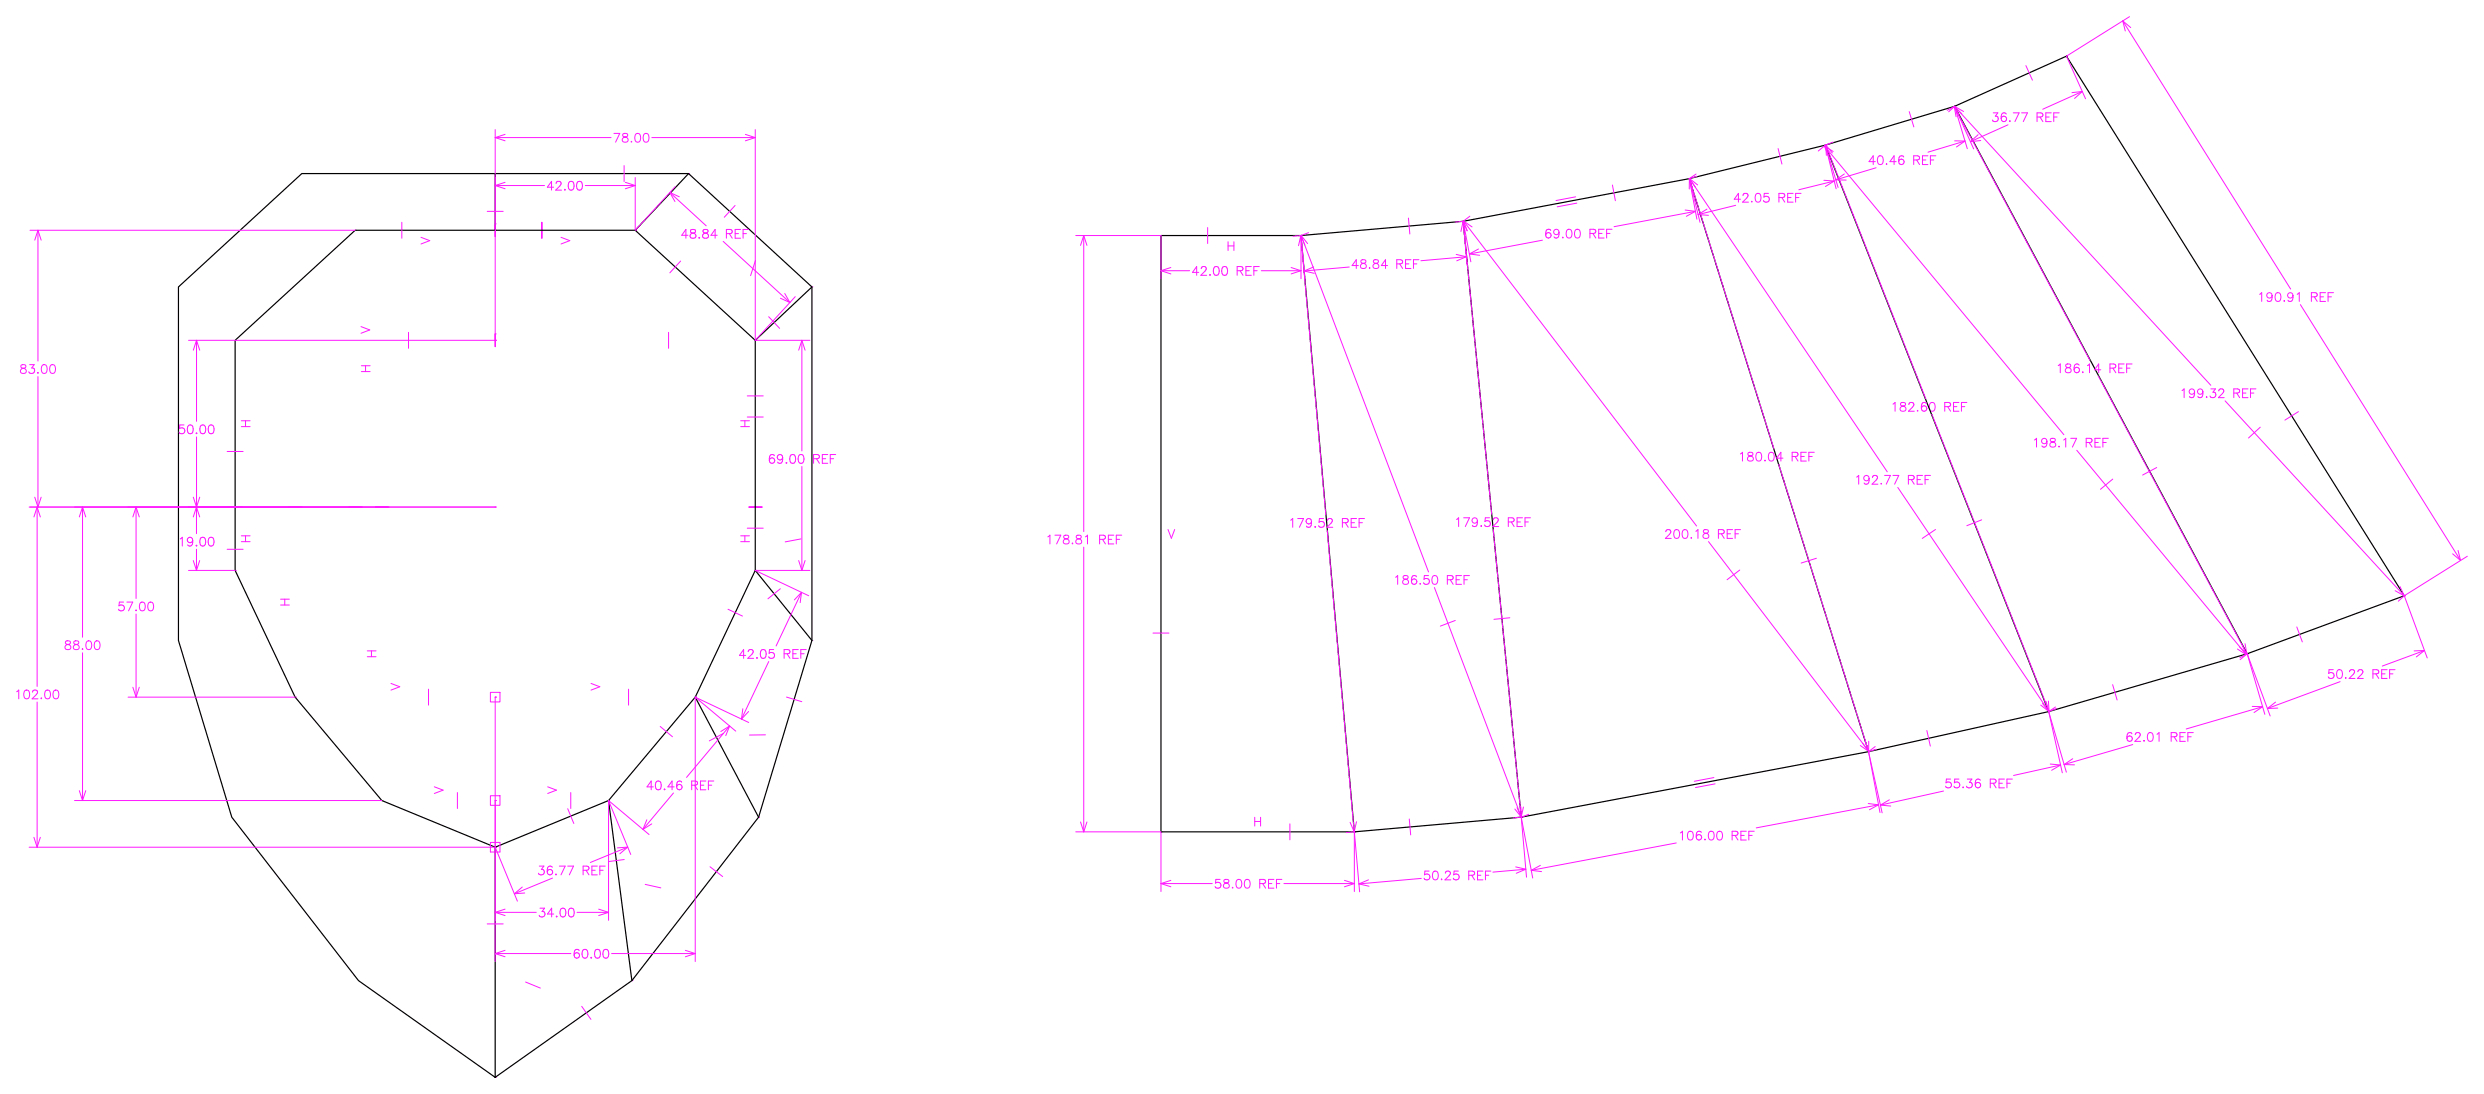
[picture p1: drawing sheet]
<svg xmlns="http://www.w3.org/2000/svg" width="745mm" height="328mm" viewBox="0 0 745 328" stroke-linecap="round" stroke-linejoin="round" font-family="sans-serif">
<g fill="none" stroke="#ff19ff" stroke-width=".3">
<path d="M607.6 19.7l2 4.3M619.8 16.8h.1M619.8 16.8l5.7 12.8M636.7 6.3l50.3 80.4M636.7 6.3l2.4 2M636.7 6.3l.7 3M638.7 5l-18.9 11.8M148.5 38.9v63.1M226.5 38.9v63.1M572.6 33.5l1.4 4.6M586.1 31.9l40.7 76.2M586.1 31.9l.6 3.1"/>
<path d="M586.1 31.9l2.3 2.2M586.2 31.9l76.9 83.6M586.2 31.9l1.3 2.8M586.2 31.9l2.7 1.5M586.2 31.9h.1M586.2 31.9l3.9 12.7M586.2 31.9l5.8 12.8M586.2 31.9l-2.2 1.2M586.2 31.9l-1.7 1.6M597.8 33.8h1.4l-.7 1a.88 .88 0 0 1 .6 1.5 .88 .88 0 0 1-1.5-.3M601.7 34.2a.77 .77 0 0 0-1.1-.2l-.3 .3-.1 1.3M602.3 37.4l-11.3 5.1"/>
<path d="M602.7 36.3h.3zM603.8 33.8h1.8l-1.3 2.7M606.4 33.8h1.7l-1.2 2.7M611 35.1l1.5-.1 .2-.4-.1-.5-.5-.3h-1.1v2.7M611.9 35.1l.8 1.4M613.6 35.1h1M615.2 33.8h-1.6v2.7h1.6M616 35.1h1M617.6 33.8h-1.6v2.7M624.6 27.4l-11.9 5.4M624.6 27.4l-3.1 .4M624.6 27.4l-2.4 2.1"/>
<path d="M148.5 52h.1M148.5 55.6h14.8M148.5 55.6l3 1M148.5 41.3h34.8M148.5 41.3l3 .9M151.5 54.7l-3 .9M151.5 40.3l-3 1M166 56.1h-1.8l1.2-1.7v2.6M166.8 55l.5-.6 .9 .2a.82 .82 0 0 1-.3 1.2l-1.2 1.2h1.7M169.3 56.9h.3zM170.8 54.5a.85 .85 0 0 1 1.3 .4 1.33 1.33 0 0 1-.9 2.1 1.68 1.68 0 0 1-.4-2.5zM173.3 54.5a.85 .85 0 0 1 1.3 .4 1.33 1.33 0 0 1-.9 2.1 1.68 1.68 0 0 1-.4-2.5z"/>
<path d="M175.5 55.6h15M184.1 40h1.8l-1.3 2.6M186.9 40.1a.53 .53 0 0 0 .2 .9 .94 .94 0 0 1 1.1 .4 .94 .94 0 0 1-.1 1.1l-.8 .1a.75 .75 0 0 1-.7-.8 .75 .75 0 0 1 .8-.7l.5-.1a.53 .53 0 0 0 .2-.9zM187.2 49.7v4.7M187.6 54.7l2.9 .9M189.4 42.4v.2zM190.5 53.2v15.8M190.5 55.6l-2.9 1M190.8 40.1a.85 .85 0 0 1 1.2 .4 1.33 1.33 0 0 1-.9 2.1 1.68 1.68 0 0 1-.3-2.5zM193.3 40.1a.85 .85 0 0 1 1.2 .4 1.33 1.33 0 0 1-.9 2.1 1.68 1.68 0 0 1-.3-2.5zM195.5 41.3h31M200.9 57.7l10.9 10"/>
<path d="M200.9 57.7l1.5 2.7M200.9 57.7l2.8 1.3M202.5 56l-12 13M206.5 52h.1M223.6 40.3l2.9 1M226.5 41.3l-2.9 .9M472.6 59l-5.9 1.1M483.6 55.5l.9 4.7M506.7 53.6h.1M506.7 53.6l2.3 12.1M506.7 53.6l3.2 13.1M506.7 53.6l25.3 80.9"/>
<path d="M506.7 53.6l1.8 2.5M506.7 53.6v3.1M506.7 53.5l59.4 88M506.7 53.5l2.5 2M506.7 53.5l.9 3M508.7 52.2l-2 1.4M509 52.8l-2.3 .8M522 59.7h-1.8l1.2-1.7v2.6M522.8 58.6l.5-.6 .9 .2a.82 .82 0 0 1-.3 1.2l-1.2 1.2h1.7M526.8 58.1a.85 .85 0 0 1 1.3 .4 1.33 1.33 0 0 1-.9 2.1 1.68 1.68 0 0 1-.4-2.5zM530.4 58h-1.2l-.1 1.1a.93 .93 0 0 1 1.4 0 .93 .93 0 0 1-.2 1.4 .93 .93 0 0 1-1.4-.4M533.3 44.5l1.2 4.7"/>
<path d="M533.6 59.2l1.5-.1 .2-.4-.1-.5-.5-.2h-1.1v2.6M534.4 59.2l.9 1.4M536.2 59.2h1M537.8 58h-1.6v2.6h1.6M538.6 59.2h1M540.2 58h-1.6v2.6M547 54.1l3.2 .2M547.2 43.8l71.8 86.6M547.2 43.8l1.1 2.9M547.2 43.8l2.6 1.6M547.5 43.5h.1M547.5 43.5l3.2 13.1"/>
<path d="M547.5 43.5l3.8 12.7M547.5 43.5l-2.1 1.8M547.6 43.5l30 76.1M547.6 43.5l2 2.4M547.6 43.5l.2 3.1M549.8 42.6l-2.3 .9M550.2 54.3l-10.7 2.6M550.2 54.3l-2.7 1.6M550.6 53.9l3.1 .1M553.2 52.2l-2.6 1.7M562.5 48.5h-1.9l1.2-1.8v2.6M562.7 50.3l-12.1 3.6"/>
<path d="M563.5 46.8a.85 .85 0 0 1 1.2 .4 1.33 1.33 0 0 1-.9 2.1 1.68 1.68 0 0 1-.3-2.5zM565.7 49.2h.3zM568.7 48.5h-1.8l1.2-1.8v2.6M571 47.1a.77 .77 0 0 0-1.1-.3l-.3 .4-.1 1.3M574 48l1.5-.2 .2-.3-.1-.5-.5-.3h-1.1v2.6M574.9 48l.8 1.3M576.6 48h1M578.2 46.7h-1.6v2.6h1.6M579 48h1M580.6 46.7h-1.6v2.6M586.3 42.2l3.1 .1M589.4 42.3l-11.1 3.3"/>
<path d="M589.4 42.3l-2.6 1.8M593.3 40.4l-2.3 2.1M594.1 42.1l-3.1 .4M9 69h97.5M11.4 69v39.3M11.4 69l-1 3M11.4 69l.9 3M106.5 69h.1M120.5 66.7v4.7M126.3 71.2l2.6 1-2.6 1M146.1 63.4h4.8M148.5 69h.1"/>
<path d="M148.5 67.1h.1M148.5 67.1v3.9zM162.5 71.4v-4.7v4.7M168.3 71.2l2.6 1-2.6 1M190.5 69h.1M204.1 78.3l-3.2 3.5M206.4 70.6h-1.9l1.2-1.8v2.6M207.2 68.9a.53 .53 0 0 0 .3 .9 .94 .94 0 0 1 1 .4 .94 .94 0 0 1 0 1.1l-.9 .1a.75 .75 0 0 1-.7-.8 .75 .75 0 0 1 .8-.7l.5-.1a.53 .53 0 0 0 .3-.9zM209.7 71.2v.2zM211 68.9a.53 .53 0 0 0 .2 .9 .94 .94 0 0 1 1.1 .4 .94 .94 0 0 1-.1 1.1l-.8 .1a.75 .75 0 0 1-.7-.8 .75 .75 0 0 1 .8-.7l.5-.1a.53 .53 0 0 0 .2-.9zM215.1 70.6h-1.9l1.3-1.8v2.6M216.9 72.4l20 18.3"/>
<path d="M217.9 70.1l1.5-.2 .2-.3-.1-.5-.5-.3h-1.1v2.6M218.7 70.1l.9 1.3M220.5 61.6l-3.3 3.5M220.5 70.1h1M222.1 68.8h-1.6v2.6h1.6M222.9 70.1h1M224.5 68.8h-1.6v2.6M226.6 78.1l-1.5 4.6M322.7 70.6h25.5M325.1 70.6v88.8M325.1 70.6l-1 3M325.1 70.6l.9 3"/>
<path d="M348.2 70.6h.1M348.2 70.6v13M362.2 68.2v4.8M368.3 72.5v2.6M368.3 73.7h1.8M370.1 72.5v2.6M375.3 79.9h-1.6v2.7h1.6M377.7 79.9h-1.6v2.7M390.2 70.6l7.5 83.8M390.2 70.6l1.2 2.9M390.2 70.6l-.7 3.1M390.2 70.6h.1"/>
<path d="M390.2 70.6v13M390.2 70.6l1.2 13M390.2 70.6l-2.4 .2M390.3 70.6l38.2 100.9M390.3 70.6l1.9 2.4M390.3 70.6l.1 3.1M392.5 69.8l-2.3 .8M407.4 79.6h-1.9l1.3-1.7v2.6M408.3 78a.53 .53 0 0 0 .2 .9 .94 .94 0 0 1 1.1 .4 .94 .94 0 0 1 0 1.1l-.9 .1a.75 .75 0 0 1-.7-.8 .75 .75 0 0 1 .8-.7l.5-.1a.53 .53 0 0 0 .3-.9zM412.1 78a.53 .53 0 0 0 .2 .9 .94 .94 0 0 1 1.1 .4 .94 .94 0 0 1-.1 1.1l-.9 .1a.75 .75 0 0 1-.6-.8 .75 .75 0 0 1 .8-.7l.5-.1a.53 .53 0 0 0 .2-.9zM416.2 79.6h-1.9l1.3-1.7v2.6M418.9 79.1l1.5-.1 .3-.4-.1-.5-.5-.2h-1.2v2.6"/>
<path d="M419.8 79.1l.9 1.4M421.6 79.1h1M422.4 65.4l.5 4.8M423.2 77.9h-1.6v2.6h1.6M423.9 79.1h1.1M425.6 77.9h-1.7v2.6M436.8 76.3l3 .7M438.9 66.4l8.5 87.8M438.9 66.4l-.7 3M438.9 66.4l1.2 2.8M438.9 66.4h.1M438.9 66.4l1.1 13"/>
<path d="M438.9 66.4l2.3 12.1M438.9 66.4l-2.4 .2M439 66.3l69.9 91.4M439 66.3l2.5 1.8M439 66.3l1 2.9M439.8 77l-13.6 1.2M439.8 77l-2.9 1.2M440.7 76.2l3.1 .4M440.9 64.8l-2 1.6M443.4 74.7l-2.7 1.5M462.6 72l-21.9 4.2M465.1 69.1a.77 .77 0 0 0-1.1-.2l-.3 .3-.1 1.3"/>
<path d="M467.6 69.6a1.24 1.24 0 0 1-1 1.8l-.5-.4M468.6 71.3h.3zM470.1 68.9a.85 .85 0 0 1 1.3 .3 1.33 1.33 0 0 1-.9 2.2 1.68 1.68 0 0 1-.4-2.5zM472.6 68.9a.85 .85 0 0 1 1.3 .3 1.33 1.33 0 0 1-.9 2.2 1.68 1.68 0 0 1-.4-2.5zM472.9 60.9l-5.8 1.1M476.9 70l1.5-.1 .2-.4-.1-.5-.5-.3h-1.1v2.7M477.8 70l.8 1.4M479.5 70h1M481.1 68.7h-1.6v2.7h1.6M481.9 70h1M483.5 68.7h-1.6v2.7M505.4 63l3.1 .4"/>
<path d="M508.5 63.4l-24.4 4.6M508.5 63.4l-2.7 1.5M509.3 64.3l3.1 .3M512 62.7l-2.7 1.6M520.6 61.6l-11.3 2.7M525.3 60.5h.2zM108.3 97.9l2.6 1-2.6 1M122.5 99.7v4.7M200.5 99.7v4.7M230.5 95l3.3 3.5M234.1 89.4l2.8 1.3M235.4 88l1.5 2.7"/>
<path d="M238.5 89l-12 13M243.5 86h.1M348.2 81.2h8.6M348.2 81.2l3 .9M351.2 80.2l-3 1M359.5 81.7h-1.8l1.2-1.8v2.7M360.3 80.6l.5-.7 .9 .3a.82 .82 0 0 1-.3 1.1l-1.2 1.3h1.7M362.8 82.4h.3zM364.3 80.1a.85 .85 0 0 1 1.3 .3 1.33 1.33 0 0 1-.9 2.2 1.68 1.68 0 0 1-.4-2.5zM366.8 80.1a.85 .85 0 0 1 1.3 .3 1.33 1.33 0 0 1-.9 2.2 1.68 1.68 0 0 1-.4-2.5zM371.1 81.2l1.5-.1 .2-.4-.1-.5-.5-.3h-1.1v2.7M371.9 81.2l.9 1.4"/>
<path d="M373.7 81.2h1M376.1 81.2h1M378.3 81.2h11.9M387.3 80.2l2.9 1M390.2 81.2l-2.9 .9M391.1 81.3l3.1 .7M394 80l-2.9 1.3M404.7 80.1l-13.6 1.2M410.8 80.3v.2zM677.7 88.3l.7-.5v2.6M681.5 88.6a1.24 1.24 0 0 1-1 1.8l-.5-.4M682.7 87.9a.85 .85 0 0 1 1.3 .4 1.33 1.33 0 0 1-.9 2.1 1.68 1.68 0 0 1-.4-2.5z"/>
<path d="M685.1 90.1v.3zM687.8 88.6a1.24 1.24 0 0 1-1 1.8l-.6-.4M689 88.3l.6-.5v2.6M690 91.3l48 76.8M693.3 89l1.5-.1 .2-.4-.1-.5-.5-.2h-1.1v2.6M694.1 89l.9 1.4M695.9 89h1M697.5 87.8h-1.6v2.6h1.6M698.3 89h1M699.9 87.8h-1.6v2.6M6.4 109.5a.53 .53 0 0 0 .2 .8 .94 .94 0 0 1 1.1 .4 .94 .94 0 0 1-.1 1.1l-.8 .2a.75 .75 0 0 1-.7-.8 .75 .75 0 0 1 .8-.7l.5-.2a.53 .53 0 0 0 .2-.8zM8.9 109.3h1.4l-.8 1a.88 .88 0 0 1 .7 1.5 .88 .88 0 0 1-1.6-.3"/>
<path d="M11.3 111.8h.2zM11.4 112.9v39.1M12.8 109.5a.85 .85 0 0 1 1.2 .3 1.33 1.33 0 0 1-.9 2.2 1.68 1.68 0 0 1-.3-2.5zM15.3 109.5a.85 .85 0 0 1 1.2 .3 1.33 1.33 0 0 1-.9 2.2 1.68 1.68 0 0 1-.3-2.5zM56.5 102h92M58.9 102v24.3M58.9 102l1 3M58.9 102l-.9 3M70.5 102h.1M108.4 111.4h2.6M108.4 109.7h2.6M109.6 109.7v1.7"/>
<path d="M148.5 100.1h.1M148.5 100.1v3.9zM148.5 102h.1M224.1 118.7h4.8M226.5 102h.1M226.5 102h16.4M240.5 102v33.2M240.5 102l-1 3M240.5 102l1 3M617.3 109.6l.7-.5v2.7M619.7 109.3a.53 .53 0 0 0 .3 .8 .94 .94 0 0 1 1 .4 .94 .94 0 0 1 0 1.1l-.9 .2a.75 .75 0 0 1-.7-.8 .75 .75 0 0 1 .8-.7l.5-.2a.53 .53 0 0 0 .3-.8zM623.6 109.5a.77 .77 0 0 0-1.1-.2l-.3 .3-.1 1.3"/>
<path d="M624.6 111.6h.2zM626.1 109.6l.6-.5v2.7M629.3 112.7l44.6 83.4M630.1 110.9h-1.9l1.3-1.8v2.7M632.8 110.4l1.6-.1 .2-.4-.1-.5-.5-.3h-1.2v2.7M633.7 110.4l.9 1.4M635.5 110.4h1M637.1 109.1h-1.6v2.7h1.6M637.9 110.4h1M639.5 109.1h-1.6v2.7M654.5 117.1l.6-.5v2.6M658.2 117.5a1.24 1.24 0 0 1-1 1.7l-.5-.3"/>
<path d="M660.7 117.5a1.24 1.24 0 0 1-1 1.7l-.5-.3M661.9 119v.2zM663.1 116.6h1.4l-.8 1a.88 .88 0 0 1 .7 1.4 .88 .88 0 0 1-1.5-.3M665.5 117.2l.5-.6 .9 .3a.82 .82 0 0 1-.3 1.1l-1.2 1.2h1.7M670 117.9l1.5-.2 .2-.3-.1-.5-.5-.3h-1.1v2.6M670.9 117.9l.8 1.3M672.6 117.9h1M674.3 116.6h-1.7v2.6h1.7M675 117.9h1M676.6 116.6h-1.6v2.6M55.2 127.4h-1.3l-.1 1.2a.93 .93 0 0 1 1.4-.1 .93 .93 0 0 1-.2 1.4 .93 .93 0 0 1-1.3-.3M56.6 127.6a.85 .85 0 0 1 1.2 .3 1.33 1.33 0 0 1-.9 2.2 1.68 1.68 0 0 1-.3-2.5z"/>
<path d="M58.8 129.9h.3zM58.9 131v29M60.3 127.6a.85 .85 0 0 1 1.3 .3 1.33 1.33 0 0 1-.9 2.2 1.68 1.68 0 0 1-.4-2.5zM62.8 127.6a.85 .85 0 0 1 1.3 .3 1.33 1.33 0 0 1-.9 2.2 1.68 1.68 0 0 1-.4-2.5zM68.1 135.4h4.8M72.4 127.9h2.6M72.4 126.2h2.6M73.6 126.2v1.7M222.2 127.9h2.6M222.2 126.2h2.6M223.4 126.2v1.7M224.1 125h4.8"/>
<path d="M232.2 136.7a.77 .77 0 0 0-1.1-.3l-.2 .4-.2 1.3M234.8 137.2a1.24 1.24 0 0 1-1.1 1.7l-.5-.3M235.9 138.7v.2zM237.3 136.4a.85 .85 0 0 1 1.2 .4 1.33 1.33 0 0 1-.9 2.1 1.68 1.68 0 0 1-.3-2.5zM239.8 136.4a.85 .85 0 0 1 1.2 .4 1.33 1.33 0 0 1-.9 2.1 1.68 1.68 0 0 1-.3-2.5zM240.5 139.9v31.1M244 137.6l1.5-.2 .3-.4-.2-.5-.5-.2h-1.1v2.6M244.9 137.6l.9 1.3M246.6 137.6h1M248.3 136.3h-1.7v2.6h1.7M249 137.6h1M250.7 136.3h-1.7v2.6"/>
<path d="M522 136.1l.6-.5v2.7M524.4 135.8a.53 .53 0 0 0 .2 .8 .94 .94 0 0 1 1.1 .4 .94 .94 0 0 1-.1 1.1l-.8 .2a.75 .75 0 0 1-.7-.9 .75 .75 0 0 1 .8-.6l.5-.2a.53 .53 0 0 0 .2-.8zM527 135.8a.85 .85 0 0 1 1.3 .3 1.33 1.33 0 0 1-.9 2.2 1.68 1.68 0 0 1-.4-2.5zM529.4 138v.3zM530.8 135.8a.85 .85 0 0 1 1.2 .3 1.33 1.33 0 0 1-.9 2.2 1.68 1.68 0 0 1-.3-2.5zM533.5 139.2l27 86.2M534.8 137.4h-1.9l1.2-1.8v2.7M537.5 136.9l1.5-.1 .3-.4-.1-.5-.5-.3h-1.2v2.7M538.4 136.9l.9 1.4M540.2 136.9h1M541.8 135.6h-1.6v2.7h1.6M542.5 136.9h1"/>
<path d="M544.2 135.6h-1.7v2.7M567.8 121.2l.6-.5v2.6M570.2 120.8a.53 .53 0 0 0 .2 .9 .94 .94 0 0 1 1.1 .4 .94 .94 0 0 1-.1 1.1l-.9 .1a.75 .75 0 0 1-.6-.8 .75 .75 0 0 1 .8-.7l.5-.1a.53 .53 0 0 0 .2-.9zM572.5 121.3l.5-.6 .9 .2a.82 .82 0 0 1-.2 1.2l-1.3 1.2h1.8M575 123.2h.3zM577.8 121.1a.77 .77 0 0 0-1.1-.3l-.3 .4-.1 1.2M579 120.8a.85 .85 0 0 1 1.3 .4 1.33 1.33 0 0 1-.9 2.1 1.68 1.68 0 0 1-.4-2.5zM579.5 124.3l35.1 89M583.3 121.9l1.5-.1 .3-.4-.2-.5-.5-.2h-1.1v2.6M584.2 121.9l.9 1.4M585.9 121.9h1M587.6 120.7h-1.7v2.6h1.7"/>
<path d="M588.3 121.9h1M589.9 120.7h-1.6v2.6M610.2 131.9l.6-.5v2.7M614 132.3a1.24 1.24 0 0 1-1.1 1.8l-.5-.4M615.1 131.6a.53 .53 0 0 0 .2 .8 .94 .94 0 0 1 1.1 .4 .94 .94 0 0 1-.1 1.1l-.8 .2a.75 .75 0 0 1-.7-.8 .75 .75 0 0 1 .8-.7l.5-.2a.53 .53 0 0 0 .2-.8zM617.5 133.9h.2zM619 131.9l.6-.5v2.7M621.1 131.4h1.7l-1.2 2.7M622.9 135l50.8 61.3M625.7 132.7l1.5-.1 .3-.4-.2-.5-.5-.3h-1.1v2.7M626.6 132.7l.9 1.4M628.4 132.7h1"/>
<path d="M630 131.4h-1.6v2.7h1.6M630.7 132.7h1M632.4 131.4h-1.7v2.7M667.4 120.2l53.7 58.5M677.9 128.1l-3.5 3.2M689.4 123.4l-4.1 2.6M8.7 152h139.8M10.4 149.1l1 2.9M11.1 152v53.8M11.1 152l-.9 3M11.1 152l1 3M12.3 149.1l-.9 2.9"/>
<path d="M24.8 152v39.1M24.8 152l.9 3M24.8 152l-1 3M40.8 152v27.5M40.8 152l1 3M40.8 152l-1 3M58 149.1l.9 2.9M58.9 152l-.9 3M58.9 152l1 3M59.9 149.1l-1 2.9M68.6 152h3.8zM70.5 152h.1"/>
<path d="M72.4 152h.1M86.6 152h3.8zM88.5 152h.1M90.4 152h.1M104.6 152h3.8zM106.5 152h.1M108.4 152h.1M112.6 152h3.8zM114.5 152h.1M116.4 152h.1M148.5 152h.1M224.1 158.4h4.8"/>
<path d="M224.6 152h3.8zM226.5 152h.1M228.4 152h.1M350.3 158.8l1 2.6 1-2.6M387.1 156l.6-.5v2.6M389.2 155.5h1.8l-1.3 2.6M393.4 156.4a1.24 1.24 0 0 1-1 1.7l-.5-.4M394.5 157.9v.2zM397 155.5h-1.3l-.1 1.1a.93 .93 0 0 1 1.4 0 .93 .93 0 0 1-.2 1.4 .93 .93 0 0 1-1.3-.4M398.1 159.1l8.1 90.3M398.1 156.1l.5-.6 .9 .2a.82 .82 0 0 1-.3 1.2l-1.2 1.2h1.7M402.6 156.7l1.5-.1 .3-.4-.1-.5-.5-.2h-1.2v2.6"/>
<path d="M403.5 156.7l.9 1.4M405.3 156.7h1M406.9 155.5h-1.6v2.6h1.6M407.6 156.7h1M409.3 155.5h-1.7v2.6M436.9 155.8l.6-.5v2.6M439 155.3h1.7l-1.2 2.6M443.1 156.1a1.24 1.24 0 0 1-1 1.8l-.5-.4M444.1 157.8h.3zM446.8 155.3h-1.3l-.1 1.1a.93 .93 0 0 1 1.4 0 .93 .93 0 0 1-.2 1.4 .93 .93 0 0 1-1.3-.4M447.9 158.9l8.4 86.1M447.9 155.9l.5-.6 .9 .2a.82 .82 0 0 1-.3 1.1l-1.2 1.3h1.7"/>
<path d="M452.4 156.5l1.5-.1 .2-.4-.1-.5-.5-.2h-1.1v2.6M453.3 156.5l.8 1.4M455 156.5h1M456.7 155.3h-1.7v2.6h1.7M457.4 156.5h1M459 155.3h-1.6v2.6M499.6 159.4l.5-.6 .9 .3a.82 .82 0 0 1-.2 1.1l-1.3 1.2h1.8M502.4 158.9a.85 .85 0 0 1 1.2 .4 1.33 1.33 0 0 1-.8 2.1 1.68 1.68 0 0 1-.4-2.5zM504.9 158.9a.85 .85 0 0 1 1.2 .4 1.33 1.33 0 0 1-.8 2.1 1.68 1.68 0 0 1-.4-2.5zM508.6 159.3l.7-.5v2.6M511 158.9a.53 .53 0 0 0 .3 .9 .94 .94 0 0 1 1 .4 .94 .94 0 0 1 0 1.1l-.9 .1a.75 .75 0 0 1-.7-.8 .75 .75 0 0 1 .8-.7l.5-.1a.53 .53 0 0 0 .3-.9zM519.7 158.8h-1.7v2.6h1.7"/>
<path d="M522 158.8h-1.6v2.6M556.9 143.1l.6-.5v2.6M560.6 143.4a1.24 1.24 0 0 1-1 1.8l-.5-.4M561.6 143.2l.5-.6 .9 .2a.82 .82 0 0 1-.3 1.1l-1.2 1.3h1.7M564.1 145.1h.3zM565.3 142.6h1.7l-1.2 2.6M567.8 142.6h1.7l-1.2 2.6M569.2 146.1l45.3 67.2M572.4 143.8l1.5-.1 .2-.4-.1-.5-.5-.2h-1.1v2.6M573.3 143.8l.8 1.4M575 143.8h1M576.6 142.6h-1.6v2.6h1.6"/>
<path d="M577.4 143.8h1M579 142.6h-1.6v2.6M580.5 158.8l-3.9 2.7M594.4 155.9l-4.5 1.7M633.7 143.7l-3.7 3M646.9 140.2l-4.3 2.3M54 161.6l.7-.5v2.6M56.5 171h14M57.8 162a1.24 1.24 0 0 1-1 1.7l-.5-.3M58 168.1l.9 2.9M58.9 164.7v6.3M58.9 163.5v.2z"/>
<path d="M59.9 168.1l-1 2.9M60.3 161.2a.85 .85 0 0 1 1.3 .4 1.33 1.33 0 0 1-.9 2.1 1.68 1.68 0 0 1-.4-2.5zM62.8 161.2a.85 .85 0 0 1 1.3 .4 1.33 1.33 0 0 1-.9 2.1 1.68 1.68 0 0 1-.4-2.5zM68.1 164.7h4.8M70.5 171h.1M72.4 162.4h2.6M72.4 160.7h2.6M73.6 160.7v1.7M84.2 179.7h2.6M85.4 179.7v1.7M222.2 162.4h2.6M222.2 160.7h2.6"/>
<path d="M223.4 160.7v1.7M226.5 171h.1M226.5 171h16.4M226.5 171l16.1 7.6M234.1 176.5l-3.8 3.1M239.5 168.1l1 2.9M240.2 161.6l-4.7 .9M240.4 177.6l-7.6 16.1M240.4 177.6l-2.1 2.3M240.4 177.6l-.4 3.1M241.5 168.1l-1 2.9M314.3 161l.6-.5v2.6"/>
<path d="M316.4 160.5h1.8l-1.3 2.6M319.2 160.6a.53 .53 0 0 0 .2 .9 .94 .94 0 0 1 1.1 .4 .94 .94 0 0 1-.1 1.1l-.9 .1a.75 .75 0 0 1-.6-.8 .75 .75 0 0 1 .8-.7l.5-.1a.53 .53 0 0 0 .2-.9zM321.5 163h.3zM322.9 160.6a.53 .53 0 0 0 .3 .9 .94 .94 0 0 1 1 .4 .94 .94 0 0 1 0 1.1l-.9 .1a.75 .75 0 0 1-.7-.8 .75 .75 0 0 1 .8-.7l.5-.1a.53 .53 0 0 0 .3-.9zM325.1 164.1v85.3M325.6 161l.6-.5v2.6M329.8 161.7l1.5-.1 .3-.4-.2-.5-.5-.2h-1.1v2.6M330.7 161.7l.9 1.4M332.4 161.7h1M334.1 160.5h-1.7v2.6h1.7M334.8 161.7h1M336.4 160.5h-1.6v2.6"/>
<path d="M418.6 173.1l.6-.5v2.6M421 172.7a.53 .53 0 0 0 .2 .9 .94 .94 0 0 1 1.1 .4 .94 .94 0 0 1-.1 1.1l-.9 .1a.75 .75 0 0 1-.6-.8 .75 .75 0 0 1 .8-.7l.5-.1a.53 .53 0 0 0 .2-.9zM424.8 173a.77 .77 0 0 0-1.1-.3l-.2 .4-.2 1.2M426 175v.2zM428.5 172.6h-1.3l-.1 1.1a.93 .93 0 0 1 1.4 0 .93 .93 0 0 1-.2 1.4 .93 .93 0 0 1-1.3-.4M429.8 172.7a.85 .85 0 0 1 1.3 .4 1.33 1.33 0 0 1-.9 2.1 1.68 1.68 0 0 1-.4-2.5zM430.2 176.2l26.1 68.8M434.1 173.8l1.5-.1 .3-.4-.2-.5-.5-.2h-1.1v2.6M435 173.8l.9 1.4M436.7 173.8h1M438.4 172.6h-1.7v2.6h1.7M439.1 173.8h1"/>
<path d="M440.7 172.6h-1.6v2.6M507.3 161.2v.2zM512.4 162.4l48.1 62.9M515.4 160.1l1.5-.2 .3-.3-.2-.5-.5-.3h-1.1v2.6M516.3 160.1l.9 1.3M518 160.1h1M520.4 160.1h1M521.8 170.9l-3.8 2.9M544.8 167.4l-4.6 1.4M718.4 177.1l2.7 1.6M719.8 175.8l1.3 2.9M721.1 178.6h.1"/>
<path d="M721.1 178.6l6.9 18.7M721.1 178.6l-1.8 1.7M735.6 166.1l2.4 2M737.3 165l.7 3.1M740 166.8l-18.9 11.8M19.7 192.3a.53 .53 0 0 0 .3 .9 .94 .94 0 0 1 1.1 .3 .94 .94 0 0 1-.1 1.2l-.9 .1a.75 .75 0 0 1-.6-.8 .75 .75 0 0 1 .7-.7l.5-.1a.53 .53 0 0 0 .3-.9zM22.2 192.3a.53 .53 0 0 0 .3 .9 .94 .94 0 0 1 1.1 .3 .94 .94 0 0 1-.1 1.2l-.9 .1a.75 .75 0 0 1-.6-.8 .75 .75 0 0 1 .7-.7l.5-.1a.53 .53 0 0 0 .3-.9zM24.8 194.5v.3zM24.8 195.7v44.3M26.1 192.3a.85 .85 0 0 1 1.3 .4 1.33 1.33 0 0 1-.9 2.1 1.68 1.68 0 0 1-.4-2.5zM28.6 192.3a.85 .85 0 0 1 1.3 .4 1.33 1.33 0 0 1-.9 2.1 1.68 1.68 0 0 1-.4-2.5zM37.1 180.5h-1.3l-.1 1.2a.93 .93 0 0 1 1.4-.1 .93 .93 0 0 1-.2 1.4 .93 .93 0 0 1-1.3-.3"/>
<path d="M38.1 180.5h1.7l-1.2 2.7M40.7 183h.2zM40.8 184.1v24.9M42.2 180.7a.85 .85 0 0 1 1.2 .3 1.33 1.33 0 0 1-.8 2.2 1.68 1.68 0 0 1-.4-2.5zM44.7 180.7a.85 .85 0 0 1 1.2 .3 1.33 1.33 0 0 1-.8 2.2 1.68 1.68 0 0 1-.4-2.5zM84.2 181.4h2.6M110.2 196.9h2.6M110.2 195.2h2.6M111.4 195.2v1.7M218.4 182.7l4.3 2M223.7 196.5h-1.9l1.2-1.7v2.6M224.4 195.4l.5-.6 .9 .2a.82 .82 0 0 1-.3 1.2l-1.2 1.2h1.7"/>
<path d="M226.9 197.3h.3zM228.4 194.9a.85 .85 0 0 1 1.3 .4 1.33 1.33 0 0 1-.9 2.1 1.68 1.68 0 0 1-.4-2.5zM230.6 198.4l-8.2 17.2M232.1 194.8h-1.3l-.1 1.1a.93 .93 0 0 1 1.4 0 .93 .93 0 0 1-.2 1.4 .93 .93 0 0 1-1.4-.4M235.2 196l1.5-.1 .2-.4-.1-.5-.5-.2h-1.1v2.6M236.1 196l.8 1.4M237.8 196h1M239.4 194.8h-1.6v2.6h1.6M240.2 196h1M241.8 194.8h-1.6v2.6M243.5 192h.1M345.8 189.8h4.8"/>
<path d="M436.5 186.1l-4.5 1.6M452.9 185.2l-4.8 .5M671.1 194.6l2.6 1.7M671.7 193.9l2.2 2.2M672.6 193.4l1.1 2.9M673.4 193l.5 3.1M674 196h.1M674 196l5.3 18.2M674 196l6.9 18.7M674 196l-2.1 1.8M674 196l-2.2 1.2M688.9 188l1.6 4.5"/>
<path d="M727.2 195.1l-12.7 4.6M727.2 195.1l-2.5 1.9M727.2 195.1l-3.1 .1M5 207.4l.6-.5v2.7M7.5 207a.85 .85 0 0 1 1.3 .4 1.33 1.33 0 0 1-.9 2.2 1.68 1.68 0 0 1-.4-2.6zM9.8 207.5l.5-.6 .8 .3a.82 .82 0 0 1-.2 1.1l-1.3 1.3h1.8M11.1 210.5v43.5M12.3 209.4h.2zM13.8 207a.85 .85 0 0 1 1.2 .4 1.33 1.33 0 0 1-.9 2.2 1.68 1.68 0 0 1-.3-2.6zM16.3 207a.85 .85 0 0 1 1.2 .4 1.33 1.33 0 0 1-.9 2.2 1.68 1.68 0 0 1-.3-2.6zM38.4 209h50.1M39.8 206.1l1 2.9"/>
<path d="M41.8 206.1l-1 2.9M88.5 209h.1M117.3 204.9l2.6 1-2.6 1M128.5 206.7v4.7M147.1 207.6h2.9v2.9h-2.9zM148.5 209h.1M148.5 209v79.3M177.3 204.9l2.6 1-2.6 1M188.5 206.7v4.7M198 217.8l3.7 3.1M208.5 209h.1M208.5 209v79.3"/>
<path d="M208.5 209l16.1 7.6M208.5 209l12.2 10.2M217 219.9l-4.3 2.3M218.8 217.7l-12.9 15.4M218.8 217.7l-2.6 1.7M218.8 217.7l-1.1 2.9M222.8 212.5l-.4 3.1M224.5 213.4l-2.1 2.2M235.9 209l4.6 1.4M577.9 219.1l1.1 4.6M612.1 211.4l2.4 1.9M612.6 210.9l2 2.4"/>
<path d="M613.7 210.3l.8 3M614.4 210.2l.2 3.1M614.5 213.4h.1M614.5 213.4l4.1 18.3M614.5 213.4l5.3 18.1M616.5 212l-2 1.4M616.8 212.5l-2.3 .9M633.7 205.3l1.3 4.6M644.4 219.8a.85 .85 0 0 1 1.3 .4 1.33 1.33 0 0 1-.9 2.1 1.68 1.68 0 0 1-.4-2.5zM655.5 219.7h-1.7v2.6h1.7M657.8 219.7h-1.6v2.6M675.5 211.8l3.1 .1"/>
<path d="M678.6 211.9l-22.9 6.7M678.6 211.9l-2.5 1.8M682.5 210.5l-2.4 2M683.2 212.3l-3.1 .2M699.8 200.8h-1.2l-.2 1.1a.93 .93 0 0 1 1.5 0 .93 .93 0 0 1-.2 1.4 .93 .93 0 0 1-1.4-.4M701.2 200.9a.85 .85 0 0 1 1.3 .4 1.33 1.33 0 0 1-.9 2.1 1.68 1.68 0 0 1-.4-2.5zM701.9 204.4l-21.8 8.1M703.6 203.2v.2zM704.7 201.4l.5-.6 .9 .3a.82 .82 0 0 1-.3 1.1l-1.2 1.2h1.7M707.2 201.4l.5-.6 .9 .3a.82 .82 0 0 1-.3 1.1l-1.2 1.2h1.7M711.7 202.1l1.5-.2 .3-.3-.2-.5-.5-.3h-1.1v2.6M712.6 202.1l.9 1.3"/>
<path d="M714.3 202.1h1.1M716 200.8h-1.7v2.6h1.7M716.7 202.1h1M718.4 200.8h-1.7v2.6M23.8 237.1l1 2.9M25.7 237.1l-.9 2.9M130.3 235.9l2.6 1-2.6 1M137.2 237.7v4.7M147.1 238.6h2.9v2.9h-2.9zM164.3 235.9l2.6 1-2.6 1M171.2 237.7v4.7M195.9 236h-1.8l1.2-1.8v2.6"/>
<path d="M196.9 234.3a.85 .85 0 0 1 1.3 .4 1.33 1.33 0 0 1-.9 2.1 1.68 1.68 0 0 1-.4-2.5zM199.3 236.6v.2zM202 237.8l-9.2 10.9M202.2 236h-1.9l1.3-1.8v2.6M204.5 234.6a.77 .77 0 0 0-1.2-.3l-.2 .4-.1 1.3M207.5 235.5l1.5-.2 .2-.3-.1-.5-.5-.3h-1.1v2.6M208.3 235.5l.9 1.3M210.1 235.5h1M211.7 234.2h-1.6v2.6h1.6M212.5 235.5h1M214.1 234.2h-1.6v2.6M229.6 220.3l-4.8 .1"/>
<path d="M514.1 233.2l-5.9 1.1M514.4 235l-5.9 1.2M558 223.6l2.5 1.7M558.7 222.8l1.8 2.6M559.5 222.4l1 2.9M560.4 225.4h.1M560.4 225.4l3.5 18.3M560.4 225.4l4.1 18.3M560.5 222.3v3.1M562.4 223.9l-2 1.5M562.8 224.7l-2.4 .7M566.7 239.8l-2.7 1.6"/>
<path d="M582.9 237.2l-18.9 4.2M585.1 233.6h-1.3l-.1 1.1a.93 .93 0 0 1 1.4 0 .93 .93 0 0 1-.2 1.4 .93 .93 0 0 1-1.4-.4M587.6 233.6h-1.3l-.1 1.1a.93 .93 0 0 1 1.4 0 .93 .93 0 0 1-.2 1.4 .93 .93 0 0 1-1.3-.4M588.8 236v.2zM590.1 233.6h1.3l-.7 1a.88 .88 0 0 1 .6 1.4 .88 .88 0 0 1-1.5-.3M593.9 234a.77 .77 0 0 0-1.1-.3l-.2 .4-.2 1.3M596.9 234.9l1.5-.2 .3-.3-.1-.5-.5-.3h-1.2v2.6M597.8 234.9l.9 1.3M599.6 234.9h1M601.2 233.6h-1.6v2.6h1.6M602 234.9h1M603.6 233.6h-1.6v2.6"/>
<path d="M614.9 229.1l3.1 .3M618 229.4l-14.1 3.1M618 229.4l-2.6 1.6M619.1 229.3l3.1 .1M621.7 227.5l-2.6 1.8M639.4 220.1a.77 .77 0 0 0-1.1-.3l-.2 .4-.2 1.2M639.7 223.3l-20.6 6M640.4 220.3l.5-.6 .9 .2a.82 .82 0 0 1-.2 1.2l-1.3 1.2h1.8M643.1 222.1v.2zM647 220.2l.6-.5v2.6M651.2 220.9l1.5-.1 .3-.4-.2-.5-.5-.2h-1.1v2.6M652.1 220.9l.9 1.4"/>
<path d="M653.8 220.9h1M656.2 220.9h1M8.7 254h139.8M10.2 251.1l.9 2.9M12.1 251.1l-1 2.9M22.4 240h92.1M114.5 240h.1M147.1 252.6h2.9v2.9h-2.9zM148.5 254h.1M148.5 240h.1M148.5 254l6.7 16.2M161.8 259.7h1.3l-.7 1a.88 .88 0 0 1 .6 1.4 .88 .88 0 0 1-1.5-.3"/>
<path d="M167.8 259.7h1.7l-1.2 2.6M170.3 259.7h1.7l-1.2 2.6M170.3 242.5l1.8 4.4M179.2 259.7h-1.7v2.6h1.7M181.5 259.7h-1.6v2.6M182.5 240h.1M182.5 240v36M182.5 240l12.2 10.2M182.5 240l6.7 16.2M187.2 257.7l-4.7 .7M188.3 254l-11.2 4.6M188.3 254l-3.1 .2"/>
<path d="M188.3 254l-2.4 2M194 245.8l-1.2 2.9M195.5 247.1l-2.7 1.6M213 259.9l3.8 2.9M227.5 245h.1M322.7 249.4h25.5M324.1 246.5l1 2.9M326 246.5l-.9 2.9M348.2 249.4h.1M348.2 249.4v17.9M376.3 245.1v2.6M376.3 246.3h1.8"/>
<path d="M378.1 245.1v2.6M386.9 247v4.8M404.9 246.6l1.3 2.8M406.2 249.4h.1M406.2 249.4v17.9M406.2 249.4l1.6 18M406.2 249.4l-2.4 .3M406.9 246.4l-.7 3M422.7 245.6l.4 4.8M454.4 242.6l1.9 2.4M454.6 259.9l3 .7M455 242.2l1.3 2.8"/>
<path d="M456.2 241.9l.1 3.1M456.3 245h.1M456.3 245l1.6 18M456.3 245l3.4 18.3M456.3 245l-2.4 .3M456.9 242l-.6 3M458.5 244.2l-2.2 .8M462 259.5l-2.7 1.5M502.8 252.8l-43.5 8.2M504 249.8l.6-.5v2.6M506.5 249.4a.85 .85 0 0 1 1.3 .4 1.33 1.33 0 0 1-.9 2.1 1.68 1.68 0 0 1-.4-2.5zM510.3 249.6a.77 .77 0 0 0-1.2-.2l-.2 .4-.1 1.2"/>
<path d="M511.4 251.6v.3zM512.8 249.4a.85 .85 0 0 1 1.2 .4 1.33 1.33 0 0 1-.9 2.1 1.68 1.68 0 0 1-.3-2.5zM515.3 249.4a.85 .85 0 0 1 1.2 .4 1.33 1.33 0 0 1-.9 2.1 1.68 1.68 0 0 1-.3-2.5zM519.5 250.5l1.5-.1 .3-.4-.1-.5-.5-.2h-1.2v2.6M520.4 250.5l.9 1.4M522.2 250.5h1M523.8 249.3h-1.6v2.6h1.6M524.5 250.5h1M526.2 249.3h-1.7v2.6M560.4 241l3 .3M563.4 241.3l-36.6 7M563.4 241.3l-2.7 1.5"/>
<path d="M564 241.4l3.1 .3M146.1 277h4.8M148.5 273.6h12.3M148.5 273.6l3 .9M151.5 272.6l-3 1M156.6 266l-2.3 2M157.4 267.8l-3.1 .2M162 272.3h1.3l-.7 1a.88 .88 0 0 1 .6 1.4 .88 .88 0 0 1-1.5-.2M165.6 260.1a.77 .77 0 0 0-1.1-.3l-.2 .4-.2 1.3M165.7 263.3l-11.4 4.7M166.1 274.1h-1.9l1.3-1.8v2.7M166.6 262.2h.3z"/>
<path d="M166.8 274.8h.3zM168.3 272.5a.85 .85 0 0 1 1.3 .3 1.33 1.33 0 0 1-.9 2.2 1.68 1.68 0 0 1-.4-2.5zM170.8 272.5a.85 .85 0 0 1 1.3 .3 1.33 1.33 0 0 1-.9 2.2 1.68 1.68 0 0 1-.4-2.5zM173.1 273.6h9.4M174.9 261l1.5-.2 .3-.3-.2-.5-.5-.3h-1.1v2.6M175.8 261l.9 1.3M177.5 261h1M179.6 272.6l2.9 1M179.9 261h1M182.5 273.6l-2.9 .9M193.5 265.2l4.7 1M348.2 264.9h15.4"/>
<path d="M348.2 264.9l3 1M351.2 264l-3 .9M365.9 263.7h-1.2l-.1 1.1a.93 .93 0 0 1 1.4 0 .93 .93 0 0 1-.2 1.4 .93 .93 0 0 1-1.4-.4M367.2 263.8a.53 .53 0 0 0 .3 .9 .94 .94 0 0 1 1 .4 .94 .94 0 0 1 0 1.1l-.9 .1a.75 .75 0 0 1-.7-.8 .75 .75 0 0 1 .8-.7l.5-.1a.53 .53 0 0 0 .3-.9zM369.7 266.1v.2zM371.1 263.8a.85 .85 0 0 1 1.2 .4 1.33 1.33 0 0 1-.8 2.1 1.68 1.68 0 0 1-.4-2.5zM373.6 263.8a.85 .85 0 0 1 1.2 .4 1.33 1.33 0 0 1-.8 2.1 1.68 1.68 0 0 1-.4-2.5zM377.8 264.9l1.5-.1 .3-.4-.1-.5-.5-.2h-1.2v2.6M378.7 264.9l.9 1.4M380.5 264.9h1M382.1 263.7h-1.6v2.6h1.6M382.9 264.9h1"/>
<path d="M384.5 263.7h-1.6v2.6M385.1 264.9h21.1M403.3 264l2.9 .9M406.2 264.9l-2.9 1M407.6 265l3 .7M410.5 263.8l-2.9 1.2M426.3 263.4l-18.7 1.6M428.6 261.2h-1.2l-.1 1.1a.93 .93 0 0 1 1.4 0 .93 .93 0 0 1-.2 1.4 .93 .93 0 0 1-1.4-.4M430 261.3a.85 .85 0 0 1 1.3 .4 1.33 1.33 0 0 1-.9 2.1 1.68 1.68 0 0 1-.4-2.5zM432.4 263.6v.2zM433.5 261.8l.5-.6 .9 .3a.82 .82 0 0 1-.3 1.1l-1.2 1.2h1.7M437.4 261.2h-1.3l-.1 1.1a.93 .93 0 0 1 1.4 0 .93 .93 0 0 1-.1 1.4 .93 .93 0 0 1-1.4-.4"/>
<path d="M440.5 262.5l1.5-.2 .3-.3-.1-.5-.5-.3h-1.2v2.6M441.4 262.5l.9 1.3M443.2 262.5h1M444.8 261.2h-1.6v2.6h1.6M445.5 262.5h1M447.2 261.2h-1.7v2.6M457.6 260.6l-9.8 .9M457.6 260.6l-2.8 1.3M459.3 261l3.1 .4M148.5 285.9h22.7M148.5 285.9l3 1M151.5 285l-3 .9"/>
<path d="M157.6 294.5l4.5 1.8M173.7 285.1a.77 .77 0 0 0-1.1-.3l-.3 .4-.1 1.2M174.9 284.8a.85 .85 0 0 1 1.3 .4 1.33 1.33 0 0 1-.9 2.1 1.68 1.68 0 0 1-.4-2.5zM177.2 287.2h.3zM178.7 284.8a.85 .85 0 0 1 1.3 .4 1.33 1.33 0 0 1-.9 2.1 1.68 1.68 0 0 1-.4-2.5zM181.2 284.8a.85 .85 0 0 1 1.3 .4 1.33 1.33 0 0 1-.9 2.1 1.68 1.68 0 0 1-.4-2.5zM183.4 285.9h25.1M189.5 294h.1M205.6 285l2.9 .9M208.5 285.9l-2.9 1M174.5 301.8l2.7 3.9M148.5 323h.1"/>
<circle cx="601" cy="35.7" r=".82"/>
<circle cx="570.3" cy="48.5" r=".82"/>
<circle cx="464.4" cy="70.6" r=".82"/>
<circle cx="466.8" cy="69.6" r=".82"/>
<circle cx="680.7" cy="88.6" r=".82"/>
<circle cx="686.9" cy="88.6" r=".82"/>
<circle cx="622.9" cy="111" r=".82"/>
<circle cx="657.4" cy="117.4" r=".82"/>
<circle cx="659.9" cy="117.4" r=".82"/>
<circle cx="231.6" cy="138.1" r=".82"/>
<circle cx="233.9" cy="137.1" r=".82"/>
<circle cx="577.1" cy="122.5" r=".82"/>
<circle cx="613.1" cy="132.3" r=".82"/>
<circle cx="392.5" cy="156.3" r=".82"/>
<circle cx="442.3" cy="156.1" r=".82"/>
<circle cx="559.8" cy="143.4" r=".82"/>
<circle cx="57" cy="161.9" r=".82"/>
<circle cx="424.2" cy="174.4" r=".82"/>
<circle cx="203.8" cy="236" r=".82"/>
<circle cx="593.3" cy="235.4" r=".82"/>
<circle cx="638.8" cy="221.5" r=".82"/>
<circle cx="509.6" cy="251.1" r=".82"/>
<circle cx="164.9" cy="261.5" r=".82"/>
<circle cx="173" cy="286.5" r=".82"/>
</g>
<g fill="none" stroke="#000" stroke-width=".36">
<path d="M586.2 31.9l-38.7 11.6M586.2 31.9l87.8 164.1M586.2 31.9l33.6-15.1 101.3 161.8-47.1 17.4M148.5 52v17M206.5 52l-16 17M506.7 53.6l-67.8 12.8M506.7 53.6l53.7 171.8M547.5 43.5l-40.8 10.1M547.5 43.5l67 169.9M348.2 70.6h42l16 178.8h-58zM438.9 66.4l-48.7 4.2M438.9 66.4l17.4 178.6"/>
<path d="M53.5 86l37-34h116l37 34v106l-16 53-38 49-41 29-41-29-38-49-16-53zM243.5 86l-17 16M70.5 102l36-33h84l36 33v69l-18 38-26 31-34 14-34-14-26-31-18-38zM226.5 171l17 21M674 196l-59.5 17.4M208.5 209l19 36M614.5 213.4l-54.1 12M560.4 225.4l-104.1 19.6M148.5 254v69M182.5 240l7 54M456.3 245l-50.1 4.4"/>
</g>
</svg>
